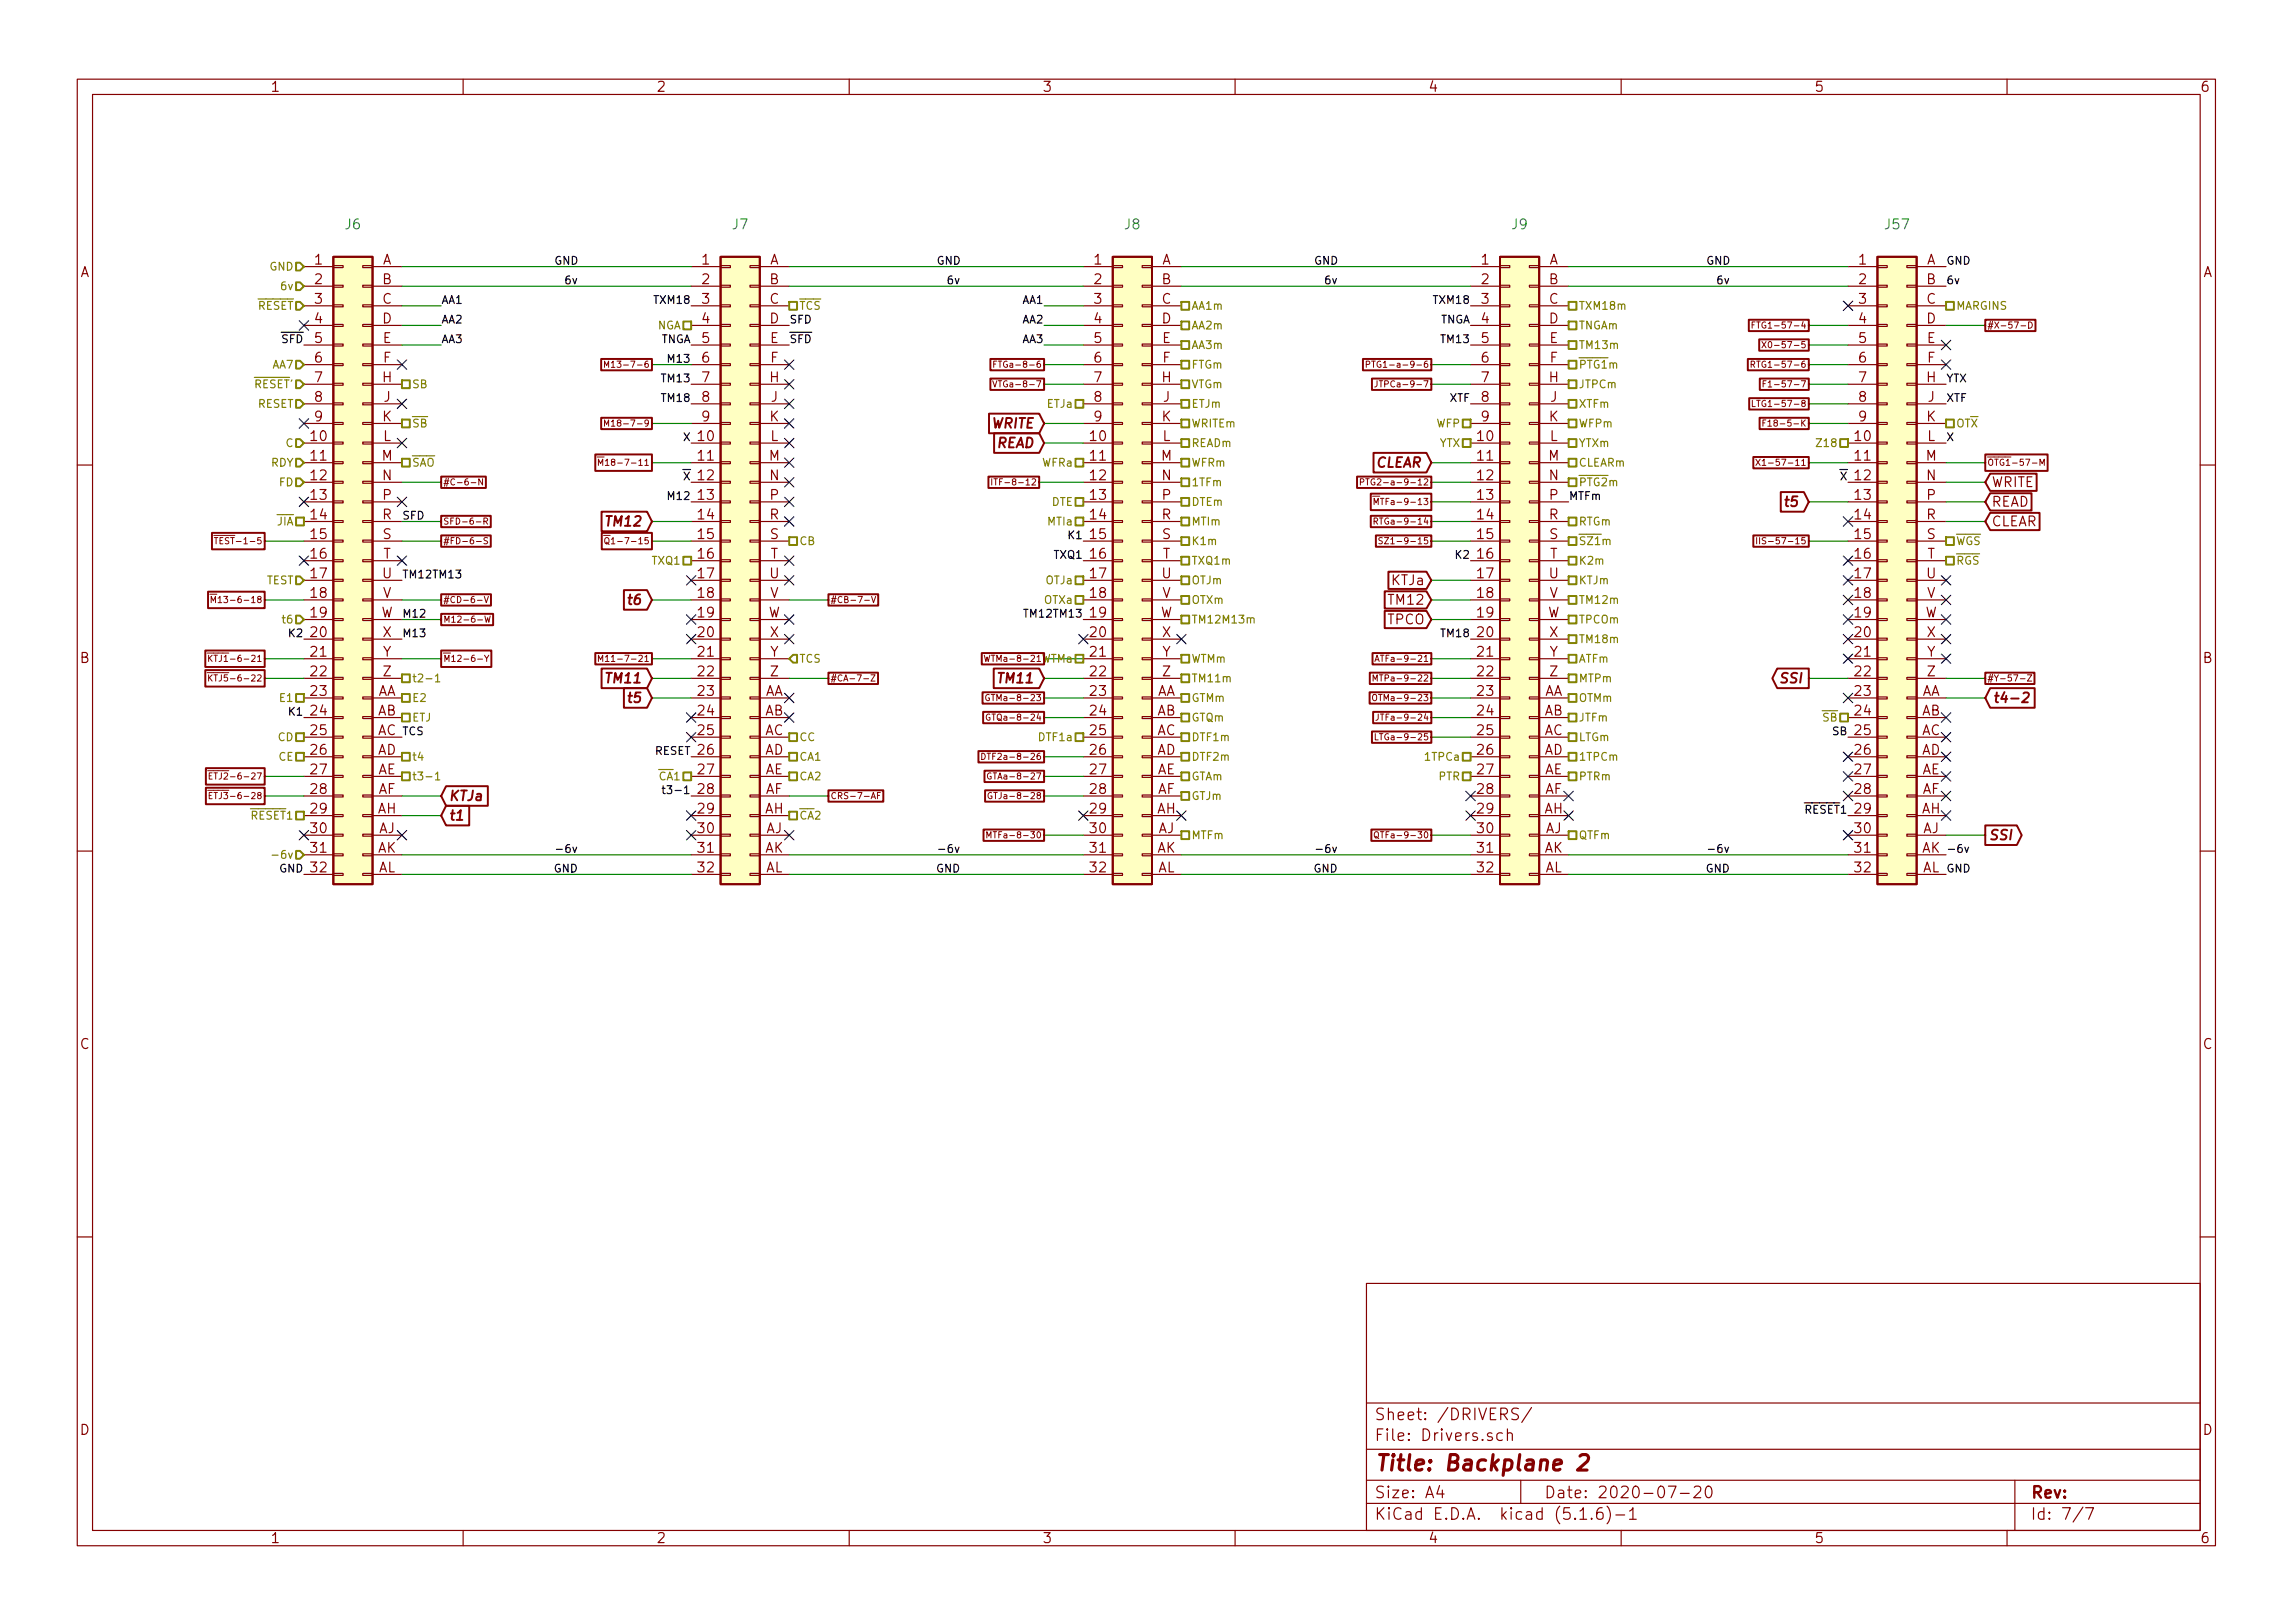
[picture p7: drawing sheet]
<svg xmlns="http://www.w3.org/2000/svg" width="297mm" height="210mm" viewBox="0 0 297 210" stroke-linecap="round" stroke-linejoin="round" font-family="sans-serif">
<defs><g id="words">
<text font-size="2.8" fill="#840000" x="178" y="190.5">Title: Backplane 2</text>
<g font-size="2.1" fill="#840000">
<text x="178" y="184">Sheet: /DRIVERS/</text>
<text x="178" y="186.7">File: Drivers.sch</text>
<text x="178" y="196.9">KiCad E.D.A. kicad (5.1.6)-1</text>
<text x="178" y="194.1">Size: A4</text>
<text x="200" y="194.1">Date: 2020-07-20</text>
<text x="263" y="194.1">Rev:</text>
<text x="263" y="196.9">Id: 7/7</text>
</g>
<g font-size="1.8" fill="#840000">
<text x="35" y="11.9">1</text>
<text x="85" y="11.9">2</text>
<text x="135" y="11.9">3</text>
<text x="185" y="11.9">4</text>
<text x="235" y="11.9">5</text>
<text x="285" y="11.9">6</text>
<text x="10.4" y="35.9">A</text>
<text x="40.8" y="34.3">1</text>
<text x="49.5" y="34.3">A</text>
<text x="91" y="34.3">1</text>
<text x="99.7" y="34.3">A</text>
<text x="141.8" y="34.3">1</text>
<text x="150.5" y="34.3">A</text>
<text x="191.9" y="34.3">1</text>
<text x="200.7" y="34.3">A</text>
<text x="240.8" y="34.3">1</text>
<text x="249.6" y="34.3">A</text>
<text x="285.4" y="35.9">A</text>
<text x="40.8" y="36.8">2</text>
<text x="40.8" y="39.4">3</text>
<text x="40.8" y="41.9">4</text>
<text x="49.5" y="36.8">B</text>
<text x="49.5" y="39.4">C</text>
<text x="49.5" y="41.9">D</text>
<text x="91" y="36.8">2</text>
<text x="91" y="39.4">3</text>
<text x="91" y="41.9">4</text>
<text x="99.7" y="36.8">B</text>
<text x="99.7" y="39.4">C</text>
<text x="99.7" y="41.9">D</text>
<text x="141.8" y="36.8">2</text>
<text x="141.8" y="39.4">3</text>
<text x="141.8" y="41.9">4</text>
<text x="150.5" y="36.8">B</text>
<text x="150.5" y="39.4">C</text>
<text x="150.5" y="41.9">D</text>
<text x="191.9" y="36.8">2</text>
<text x="191.9" y="39.4">3</text>
<text x="191.9" y="41.9">4</text>
<text x="200.7" y="36.8">B</text>
<text x="200.7" y="39.4">C</text>
<text x="200.7" y="41.9">D</text>
<text x="240.8" y="36.8">2</text>
<text x="240.8" y="39.4">3</text>
<text x="240.8" y="41.9">4</text>
<text x="249.6" y="36.8">B</text>
<text x="249.6" y="39.4">C</text>
<text x="249.6" y="41.9">D</text>
<text x="40.8" y="44.4">5</text>
<text x="40.8" y="47">6</text>
<text x="49.6" y="44.4">E</text>
<text x="49.6" y="47">F</text>
<text x="91" y="44.4">5</text>
<text x="91" y="47">6</text>
<text x="99.7" y="44.4">E</text>
<text x="99.8" y="47">F</text>
<text x="141.8" y="44.4">5</text>
<text x="141.8" y="47">6</text>
<text x="150.5" y="44.4">E</text>
<text x="150.6" y="47">F</text>
<text x="191.9" y="44.4">5</text>
<text x="191.9" y="47">6</text>
<text x="200.7" y="44.4">E</text>
<text x="200.8" y="47">F</text>
<text x="240.8" y="44.4">5</text>
<text x="240.8" y="47">6</text>
<text x="249.6" y="44.4">E</text>
<text x="249.7" y="47">F</text>
<text x="40.8" y="49.5">7</text>
<text x="40.8" y="52.1">8</text>
<text x="49.5" y="49.5">H</text>
<text x="49.7" y="52.1">J</text>
<text x="91" y="49.5">7</text>
<text x="91" y="52.1">8</text>
<text x="99.7" y="49.5">H</text>
<text x="99.8" y="52.1">J</text>
<text x="141.8" y="49.5">7</text>
<text x="141.8" y="52.1">8</text>
<text x="150.5" y="49.5">H</text>
<text x="150.6" y="52.1">J</text>
<text x="191.9" y="49.5">7</text>
<text x="191.9" y="52.1">8</text>
<text x="200.7" y="49.5">H</text>
<text x="200.8" y="52.1">J</text>
<text x="240.8" y="49.5">7</text>
<text x="240.8" y="52.1">8</text>
<text x="249.6" y="49.5">H</text>
<text x="249.7" y="52.1">J</text>
<text x="40.3" y="57.1">10</text>
<text x="40.3" y="59.7">11</text>
<text x="40.8" y="54.6">9</text>
<text x="49.4" y="59.7">M</text>
<text x="49.5" y="54.6">K</text>
<text x="49.6" y="57.1">L</text>
<text x="90.5" y="57.1">10</text>
<text x="90.5" y="59.7">11</text>
<text x="91" y="54.6">9</text>
<text x="99.6" y="59.7">M</text>
<text x="99.7" y="54.6">K</text>
<text x="99.8" y="57.1">L</text>
<text x="128.7" y="55.5">WRITE</text>
<text x="129.4" y="58">READ</text>
<text x="141.3" y="57.1">10</text>
<text x="141.3" y="59.7">11</text>
<text x="141.8" y="54.6">9</text>
<text x="150.4" y="59.7">M</text>
<text x="150.5" y="54.6">K</text>
<text x="150.6" y="57.1">L</text>
<text x="191.4" y="57.1">10</text>
<text x="191.4" y="59.7">11</text>
<text x="191.9" y="54.6">9</text>
<text x="200.6" y="59.7">M</text>
<text x="200.7" y="54.6">K</text>
<text x="200.8" y="57.1">L</text>
<text x="240.3" y="57.1">10</text>
<text x="240.3" y="59.7">11</text>
<text x="240.8" y="54.6">9</text>
<text x="249.5" y="59.7">M</text>
<text x="249.6" y="54.6">K</text>
<text x="249.7" y="57.1">L</text>
<text x="40.3" y="62.2">12</text>
<text x="40.3" y="64.8">13</text>
<text x="49.5" y="62.2">N</text>
<text x="49.6" y="64.8">P</text>
<text x="90.5" y="62.2">12</text>
<text x="90.5" y="64.8">13</text>
<text x="99.7" y="62.2">N</text>
<text x="99.7" y="64.8">P</text>
<text x="141.3" y="62.2">12</text>
<text x="141.3" y="64.8">13</text>
<text x="150.5" y="62.2">N</text>
<text x="150.5" y="64.8">P</text>
<text x="178.4" y="60.6">CLEAR</text>
<text x="191.4" y="62.2">12</text>
<text x="191.4" y="64.8">13</text>
<text x="200.7" y="62.2">N</text>
<text x="200.7" y="64.8">P</text>
<text x="240.3" y="62.2">12</text>
<text x="240.3" y="64.8">13</text>
<text x="249.6" y="62.2">N</text>
<text x="249.6" y="64.8">P</text>
<text x="258" y="65.7">READ</text>
<text x="258" y="63.1">WRITE</text>
<text x="40.3" y="67.3">14</text>
<text x="40.3" y="69.8">15</text>
<text x="49.5" y="67.3">R</text>
<text x="49.6" y="69.8">S</text>
<text x="79" y="68.2">TM12</text>
<text x="90.5" y="67.3">14</text>
<text x="90.5" y="69.8">15</text>
<text x="99.7" y="67.3">R</text>
<text x="99.7" y="69.8">S</text>
<text x="141.3" y="67.3">14</text>
<text x="141.3" y="69.8">15</text>
<text x="150.5" y="67.3">R</text>
<text x="150.5" y="69.8">S</text>
<text x="191.4" y="67.3">14</text>
<text x="191.4" y="69.8">15</text>
<text x="200.7" y="67.3">R</text>
<text x="200.7" y="69.8">S</text>
<text x="240.3" y="67.3">14</text>
<text x="240.3" y="69.8">15</text>
<text x="249.6" y="67.3">R</text>
<text x="249.6" y="69.8">S</text>
<text x="258" y="68.2">CLEAR</text>
<text x="40.3" y="72.4">16</text>
<text x="40.3" y="74.9">17</text>
<text x="40.3" y="77.5">18</text>
<text x="49.5" y="74.9">U</text>
<text x="49.6" y="77.5">V</text>
<text x="49.6" y="72.4">T</text>
<text x="90.5" y="72.4">16</text>
<text x="90.5" y="74.9">17</text>
<text x="90.5" y="77.5">18</text>
<text x="99.7" y="74.9">U</text>
<text x="99.7" y="77.5">V</text>
<text x="99.8" y="72.4">T</text>
<text x="141.3" y="72.4">16</text>
<text x="141.3" y="74.9">17</text>
<text x="141.3" y="77.5">18</text>
<text x="150.5" y="74.9">U</text>
<text x="150.5" y="77.5">V</text>
<text x="150.6" y="72.4">T</text>
<text x="180.3" y="75.8">KTJa</text>
<text x="191.4" y="72.4">16</text>
<text x="191.4" y="74.9">17</text>
<text x="191.4" y="77.5">18</text>
<text x="200.7" y="74.9">U</text>
<text x="200.7" y="77.5">V</text>
<text x="200.8" y="72.4">T</text>
<text x="240.3" y="72.4">16</text>
<text x="240.3" y="74.9">17</text>
<text x="240.3" y="77.5">18</text>
<text x="249.6" y="74.9">U</text>
<text x="249.6" y="77.5">V</text>
<text x="249.7" y="72.4">T</text>
<text x="40.3" y="80">19</text>
<text x="40.3" y="82.5">20</text>
<text x="49.3" y="80">W</text>
<text x="49.6" y="82.5">X</text>
<text x="90.5" y="80">19</text>
<text x="90.5" y="82.5">20</text>
<text x="99.5" y="80">W</text>
<text x="99.7" y="82.5">X</text>
<text x="141.3" y="80">19</text>
<text x="141.3" y="82.5">20</text>
<text x="150.3" y="80">W</text>
<text x="150.5" y="82.5">X</text>
<text x="179.7" y="80.9">TPCO</text>
<text x="180.1" y="78.4">TM12</text>
<text x="191.4" y="80">19</text>
<text x="191.4" y="82.5">20</text>
<text x="200.5" y="80">W</text>
<text x="200.7" y="82.5">X</text>
<text x="240.3" y="80">19</text>
<text x="240.3" y="82.5">20</text>
<text x="249.4" y="80">W</text>
<text x="249.6" y="82.5">X</text>
<text x="10.4" y="85.9">B</text>
<text x="40.3" y="85.1">21</text>
<text x="40.3" y="87.6">22</text>
<text x="49.6" y="85.1">Y</text>
<text x="49.6" y="87.6">Z</text>
<text x="79" y="88.5">TM11</text>
<text x="90.5" y="85.1">21</text>
<text x="90.5" y="87.6">22</text>
<text x="99.7" y="85.1">Y</text>
<text x="99.8" y="87.6">Z</text>
<text x="129.8" y="88.5">TM11</text>
<text x="141.3" y="85.1">21</text>
<text x="141.3" y="87.6">22</text>
<text x="150.5" y="85.1">Y</text>
<text x="150.6" y="87.6">Z</text>
<text x="191.4" y="85.1">21</text>
<text x="191.4" y="87.6">22</text>
<text x="200.7" y="85.1">Y</text>
<text x="200.8" y="87.6">Z</text>
<text x="231.1" y="88.5">SSI</text>
<text x="240.3" y="85.1">21</text>
<text x="240.3" y="87.6">22</text>
<text x="249.6" y="85.1">Y</text>
<text x="249.7" y="87.6">Z</text>
<text x="285.4" y="85.9">B</text>
<text x="40.3" y="90.2">23</text>
<text x="40.3" y="92.7">24</text>
<text x="40.3" y="95.2">25</text>
<text x="48.9" y="90.2">AA</text>
<text x="48.9" y="92.7">AB</text>
<text x="48.9" y="95.2">AC</text>
<text x="90.5" y="90.2">23</text>
<text x="90.5" y="92.7">24</text>
<text x="90.5" y="95.2">25</text>
<text x="99.1" y="90.2">AA</text>
<text x="99.1" y="92.7">AB</text>
<text x="99.1" y="95.2">AC</text>
<text x="141.3" y="90.2">23</text>
<text x="141.3" y="92.7">24</text>
<text x="141.3" y="95.2">25</text>
<text x="149.9" y="90.2">AA</text>
<text x="149.9" y="92.7">AB</text>
<text x="149.9" y="95.2">AC</text>
<text x="191.4" y="90.2">23</text>
<text x="191.4" y="92.7">24</text>
<text x="191.4" y="95.2">25</text>
<text x="200" y="90.2">AA</text>
<text x="200" y="92.7">AB</text>
<text x="200" y="95.2">AC</text>
<text x="240.3" y="90.2">23</text>
<text x="240.3" y="92.7">24</text>
<text x="240.3" y="95.2">25</text>
<text x="248.9" y="90.2">AA</text>
<text x="248.9" y="92.7">AB</text>
<text x="248.9" y="95.2">AC</text>
<text x="258.1" y="91.1">t4-2</text>
<text x="40.3" y="97.8">26</text>
<text x="40.3" y="100.3">27</text>
<text x="48.9" y="97.8">AD</text>
<text x="48.9" y="100.3">AE</text>
<text x="90.5" y="97.8">26</text>
<text x="90.5" y="100.3">27</text>
<text x="99.1" y="97.8">AD</text>
<text x="99.1" y="100.3">AE</text>
<text x="141.3" y="97.8">26</text>
<text x="141.3" y="100.3">27</text>
<text x="149.9" y="97.8">AD</text>
<text x="149.9" y="100.3">AE</text>
<text x="191.4" y="97.8">26</text>
<text x="191.4" y="100.3">27</text>
<text x="200" y="97.8">AD</text>
<text x="200.1" y="100.3">AE</text>
<text x="240.3" y="97.8">26</text>
<text x="240.3" y="100.3">27</text>
<text x="248.9" y="97.8">AD</text>
<text x="249" y="100.3">AE</text>
<text x="40.3" y="102.9">28</text>
<text x="40.3" y="105.4">29</text>
<text x="40.3" y="107.9">30</text>
<text x="48.9" y="105.4">AH</text>
<text x="49" y="102.9">AF</text>
<text x="49" y="107.9">AJ</text>
<text x="58" y="103.8">KTJa</text>
<text x="58" y="106.3">t1</text>
<text x="90.5" y="102.9">28</text>
<text x="90.5" y="105.4">29</text>
<text x="90.5" y="107.9">30</text>
<text x="99.1" y="105.4">AH</text>
<text x="99.2" y="102.9">AF</text>
<text x="99.2" y="107.9">AJ</text>
<text x="141.3" y="102.9">28</text>
<text x="141.3" y="105.4">29</text>
<text x="141.3" y="107.9">30</text>
<text x="149.9" y="105.4">AH</text>
<text x="150" y="102.9">AF</text>
<text x="150" y="107.9">AJ</text>
<text x="191.4" y="102.9">28</text>
<text x="191.4" y="105.4">29</text>
<text x="191.4" y="107.9">30</text>
<text x="200" y="105.4">AH</text>
<text x="200.1" y="102.9">AF</text>
<text x="200.2" y="107.9">AJ</text>
<text x="240.3" y="102.9">28</text>
<text x="240.3" y="105.4">29</text>
<text x="240.3" y="107.9">30</text>
<text x="248.9" y="105.4">AH</text>
<text x="249" y="102.9">AF</text>
<text x="249.1" y="107.9">AJ</text>
<text x="40.3" y="110.5">31</text>
<text x="40.3" y="113">32</text>
<text x="48.9" y="110.5">AK</text>
<text x="49" y="113">AL</text>
<text x="90.5" y="110.5">31</text>
<text x="90.5" y="113">32</text>
<text x="99.1" y="110.5">AK</text>
<text x="99.2" y="113">AL</text>
<text x="141.3" y="110.5">31</text>
<text x="141.3" y="113">32</text>
<text x="149.9" y="110.5">AK</text>
<text x="150" y="113">AL</text>
<text x="191.4" y="110.5">31</text>
<text x="191.4" y="113">32</text>
<text x="200" y="110.5">AK</text>
<text x="200.1" y="113">AL</text>
<text x="240.3" y="110.5">31</text>
<text x="240.3" y="113">32</text>
<text x="248.9" y="110.5">AK</text>
<text x="249" y="113">AL</text>
<text x="257.5" y="108.8">SSI</text>
<text x="10.4" y="135.9">C</text>
<text x="285.4" y="135.9">C</text>
<text x="10.4" y="185.9">D</text>
<text x="285.4" y="185.9">D</text>
<text x="35" y="199.9">1</text>
<text x="85" y="199.9">2</text>
<text x="135" y="199.9">3</text>
<text x="185" y="199.9">4</text>
<text x="235" y="199.9">5</text>
<text x="285" y="199.9">6</text>
</g>
<g font-size="1.8" fill="#008484">
<text x="44.8" y="29.7">J6</text>
<text x="94.9" y="29.7">J7</text>
<text x="145.7" y="29.7">J8</text>
<text x="195.9" y="29.7">J9</text>
<text x="244.3" y="29.7">J57</text>
</g>
<g font-size="1.4" fill="#848400">
<text x="35" y="35">GND</text>
<text x="33.4" y="40.1">RESET</text>
<text x="36.5" y="37.6">6v</text>
<text x="103.5" y="40.1">TCS</text>
<text x="154.3" y="40.1">AA1m</text>
<text x="204.5" y="40.1">TXM18m</text>
<text x="253.4" y="40.1">MARGINS</text>
<text x="35.3" y="47.7">AA7</text>
<text x="85.1" y="42.7">NGA</text>
<text x="154.3" y="42.7">AA2m</text>
<text x="154.3" y="45.2">AA3m</text>
<text x="154.3" y="47.7">FTGm</text>
<text x="204.5" y="42.7">TNGAm</text>
<text x="204.5" y="45.2">TM13m</text>
<text x="204.5" y="47.7">PTG1m</text>
<text x="33" y="50.3">RESET'</text>
<text x="33.4" y="52.8">RESET</text>
<text x="53.3" y="50.3">SB</text>
<text x="135.7" y="52.8">ETJa</text>
<text x="154.3" y="50.3">VTGm</text>
<text x="154.3" y="52.8">ETJm</text>
<text x="204.5" y="52.8">XTFm</text>
<text x="204.5" y="50.3">JTPCm</text>
<text x="37.1" y="57.9">C</text>
<text x="53.3" y="55.4">SB</text>
<text x="154.3" y="55.4">WRITEm</text>
<text x="154.3" y="57.9">READm</text>
<text x="186.1" y="55.4">WFP</text>
<text x="186.5" y="57.9">YTX</text>
<text x="204.5" y="57.9">YTXm</text>
<text x="204.5" y="55.4">WFPm</text>
<text x="235.7" y="57.9">Z18</text>
<text x="253.4" y="55.4">OTX</text>
<text x="35.1" y="60.4">RDY</text>
<text x="36.2" y="63">FD</text>
<text x="53.3" y="60.4">SAO</text>
<text x="135.1" y="60.4">WFRa</text>
<text x="136.2" y="65.5">DTE</text>
<text x="154.3" y="60.4">WFRm</text>
<text x="154.3" y="63">1TFm</text>
<text x="154.3" y="65.5">DTEm</text>
<text x="204.5" y="60.4">CLEARm</text>
<text x="204.5" y="63">PTG2m</text>
<text x="35.9" y="68.1">JIA</text>
<text x="103.5" y="70.6">CB</text>
<text x="135.8" y="68.1">MTIa</text>
<text x="154.3" y="70.6">K1m</text>
<text x="154.3" y="68.1">MTIm</text>
<text x="204.5" y="68.1">RTGm</text>
<text x="204.5" y="70.6">SZ1m</text>
<text x="253.4" y="70.6">WGS</text>
<text x="34.5" y="75.7">TEST</text>
<text x="84.6" y="73.1">TXQ1</text>
<text x="135.5" y="75.7">OTJa</text>
<text x="154.3" y="75.7">OTJm</text>
<text x="154.3" y="73.1">TXQ1m</text>
<text x="204.5" y="75.7">KTJm</text>
<text x="204.5" y="73.1">K2m</text>
<text x="253.4" y="73.1">RGS</text>
<text x="36.8" y="80.8">t6</text>
<text x="135.4" y="78.2">OTXa</text>
<text x="154.3" y="78.2">OTXm</text>
<text x="154.3" y="80.8">TM12M13m</text>
<text x="204.5" y="83.3">TM18m</text>
<text x="204.5" y="80.8">TPCOm</text>
<text x="204.5" y="78.2">TM12m</text>
<text x="53.3" y="88.4">t2-1</text>
<text x="103.5" y="85.8">TCS</text>
<text x="134.9" y="85.8">WTMa</text>
<text x="154.3" y="88.4">TM11m</text>
<text x="154.3" y="85.8">WTMm</text>
<text x="204.5" y="85.8">ATFm</text>
<text x="204.5" y="88.4">MTPm</text>
<text x="36.4" y="90.9">E1</text>
<text x="53.3" y="90.9">E2</text>
<text x="53.3" y="93.5">ETJ</text>
<text x="154.3" y="93.5">GTQm</text>
<text x="154.3" y="90.9">GTMm</text>
<text x="204.5" y="93.5">JTFm</text>
<text x="204.5" y="90.9">OTMm</text>
<text x="236.2" y="93.5">SB</text>
<text x="36.1" y="96">CD</text>
<text x="36.1" y="98.5">CE</text>
<text x="53.3" y="98.5">t4</text>
<text x="53.3" y="101.1">t3-1</text>
<text x="85.4" y="101.1">CA1</text>
<text x="103.5" y="101.1">CA2</text>
<text x="103.5" y="96">CC</text>
<text x="103.5" y="98.5">CA1</text>
<text x="134.7" y="96">DTF1a</text>
<text x="154.3" y="96">DTF1m</text>
<text x="154.3" y="98.5">DTF2m</text>
<text x="154.3" y="101.1">GTAm</text>
<text x="184.8" y="98.5">1TPCa</text>
<text x="186.4" y="101.1">PTR</text>
<text x="204.5" y="101.1">PTRm</text>
<text x="204.5" y="98.5">1TPCm</text>
<text x="204.5" y="96">LTGm</text>
<text x="32.6" y="106.2">RESET1</text>
<text x="103.5" y="106.2">CA2</text>
<text x="154.3" y="103.6">GTJm</text>
<text x="36" y="111.2">-6v</text>
<text x="154.3" y="108.7">MTFm</text>
<text x="204.5" y="108.7">QTFm</text>
</g>
<g font-size="1.4">
<text x="71.8" y="34.3">GND</text>
<text x="121.3" y="34.3">GND</text>
<text x="170.2" y="34.3">GND</text>
<text x="221" y="34.3">GND</text>
<text x="252.1" y="34.3">GND</text>
<text x="57.1" y="41.9">AA2</text>
<text x="57.1" y="39.4">AA1</text>
<text x="73.4" y="36.8">6v</text>
<text x="85" y="39.4">TXM18</text>
<text x="102.2" y="41.9">SFD</text>
<text x="122.9" y="36.8">6v</text>
<text x="132.4" y="39.4">AA1</text>
<text x="132.4" y="41.9">AA2</text>
<text x="171.8" y="36.8">6v</text>
<text x="185.9" y="39.4">TXM18</text>
<text x="186.5" y="41.9">TNGA</text>
<text x="222.6" y="36.8">6v</text>
<text x="252.1" y="36.8">6v</text>
<text x="36.6" y="44.4">SFD</text>
<text x="57.1" y="44.4">AA3</text>
<text x="85.5" y="44.4">TNGA</text>
<text x="86.8" y="47">M13</text>
<text x="102.2" y="44.4">SFD</text>
<text x="132.4" y="44.4">AA3</text>
<text x="186.9" y="44.4">TM13</text>
<text x="85.9" y="52.1">TM18</text>
<text x="85.9" y="49.5">TM13</text>
<text x="187.8" y="52.1">XTF</text>
<text x="252.1" y="49.5">YTX</text>
<text x="252.1" y="52.1">XTF</text>
<text x="88.6" y="57.1">X</text>
<text x="252.1" y="57.1">X</text>
<text x="86.8" y="64.8">M12</text>
<text x="88.6" y="62.2">X</text>
<text x="203.2" y="64.8">MTFm</text>
<text x="238.5" y="62.2">X</text>
<text x="52.1" y="67.3">SFD</text>
<text x="138.5" y="69.8">K1</text>
<text x="52.1" y="74.9">TM12TM13</text>
<text x="136.6" y="72.4">TXQ1</text>
<text x="188.7" y="72.4">K2</text>
<text x="37.6" y="82.5">K2</text>
<text x="52.1" y="80">M12</text>
<text x="52.1" y="82.5">M13</text>
<text x="133.1" y="80">TM12TM13</text>
<text x="186.9" y="82.5">TM18</text>
<text x="37.6" y="92.7">K1</text>
<text x="52.1" y="95.2">TCS</text>
<text x="237.4" y="95.2">SB</text>
<text x="84.8" y="97.8">RESET</text>
<text x="87" y="102.9">t3-1</text>
<text x="233.9" y="105.4">RESET1</text>
<text x="36.2" y="113">GND</text>
<text x="71.8" y="113">GND</text>
<text x="72.9" y="110.5">-6v</text>
<text x="121.3" y="113">GND</text>
<text x="122.4" y="110.5">-6v</text>
<text x="170.2" y="113">GND</text>
<text x="171.3" y="110.5">-6v</text>
<text x="221" y="113">GND</text>
<text x="222.1" y="110.5">-6v</text>
<text x="252.1" y="113">GND</text>
<text x="252.1" y="110.5">-6v</text>
</g>
<g font-size="1.1" fill="#840000">
<text x="80" y="47.6">M13-7-6</text>
<text x="130.1" y="47.6">FTGa-8-6</text>
<text x="179.2" y="47.6">PTG1-a-9-6</text>
<text x="228.4" y="47.6">RTG1-57-6</text>
<text x="228.5" y="42.6">FTG1-57-4</text>
<text x="230" y="45.1">X0-57-5</text>
<text x="257.4" y="42.6">#X-57-D</text>
<text x="130" y="50.2">VTGa-8-7</text>
<text x="179.7" y="50.2">JTPCa-9-7</text>
<text x="228.5" y="52.7">LTG1-57-8</text>
<text x="230.1" y="50.2">F1-57-7</text>
<text x="80" y="55.3">M18-7-9</text>
<text x="229.9" y="55.3">F18-5-K</text>
<text x="57.4" y="62.9">#C-6-N</text>
<text x="79.4" y="60.3">M18-7-11</text>
<text x="130" y="62.9">ITF-8-12</text>
<text x="178.6" y="62.9">PTG2-a-9-12</text>
<text x="179.6" y="65.4">MTFa-9-13</text>
<text x="229.4" y="60.3">X1-57-11</text>
<text x="257.4" y="60.3">OTG1-57-M</text>
<text x="29.2" y="70.5">TEST-1-5</text>
<text x="57.4" y="70.5">#FD-6-S</text>
<text x="57.4" y="68">SFD-6-R</text>
<text x="80.1" y="70.5">Q1-7-15</text>
<text x="179.5" y="68">RTGa-9-14</text>
<text x="180.5" y="70.5">SZ1-9-15</text>
<text x="229.4" y="70.5">IIS-57-15</text>
<text x="29.2" y="78.1">M13-6-18</text>
<text x="57.4" y="78.1">#CD-6-V</text>
<text x="57.4" y="80.7">M12-6-W</text>
<text x="107.5" y="78.1">#CB-7-V</text>
<text x="28.7" y="85.7">KTJ1-6-21</text>
<text x="28.7" y="88.3">KTJ5-6-22</text>
<text x="57.4" y="85.7">M12-6-Y</text>
<text x="79.4" y="85.7">M11-7-21</text>
<text x="107.5" y="88.3">#CA-7-Z</text>
<text x="129.1" y="85.7">WTMa-8-21</text>
<text x="179.5" y="88.3">MTPa-9-22</text>
<text x="179.7" y="85.7">ATFa-9-21</text>
<text x="257.4" y="88.3">#Y-57-Z</text>
<text x="129.2" y="90.8">GTMa-8-23</text>
<text x="129.3" y="93.4">GTQa-8-24</text>
<text x="179.4" y="90.8">OTMa-9-23</text>
<text x="179.7" y="95.9">LTGa-9-25</text>
<text x="179.9" y="93.4">JTFa-9-24</text>
<text x="28.7" y="101">ETJ2-6-27</text>
<text x="128.9" y="98.4">DTF2a-8-26</text>
<text x="129.4" y="101">GTAa-8-27</text>
<text x="28.7" y="103.5">ETJ3-6-28</text>
<text x="107.5" y="103.5">CRS-7-AF</text>
<text x="129.6" y="103.5">GTJa-8-28</text>
<text x="129.4" y="108.6">MTFa-8-30</text>
<text x="179.7" y="108.6">QTFa-9-30</text>
</g>
</g></defs>
<g fill="none" stroke="#840000" stroke-width=".15">
<path d="M10 10.3h277v189.9h-277zM12 12.2h273v186.1h-273zM60 10.3v1.9M110 10.3v1.9M160 10.3v1.9M210 10.3v1.9M260 10.3v1.9M39.4 34.5h3.8M39.4 37.1h3.8M39.4 39.6h3.8M43.2 39.5h1.2v.2h-1.2zM43.2 37h1.2v.2h-1.2z"/>
<path d="M43.2 34.4h1.2v.3h-1.2zM47 39.5h1.3v.2h-1.3zM47 37h1.3v.2h-1.3zM47 34.4h1.3v.3h-1.3zM48.3 34.5h3.8M48.3 37.1h3.8M48.3 39.6h3.8M89.5 34.5h3.8M89.5 37.1h3.8M89.5 39.6h3.8M93.3 39.5h1.3v.2h-1.3zM93.3 37h1.3v.2h-1.3z"/>
<path d="M93.3 34.4h1.3v.3h-1.3zM97.2 39.5h1.2v.2h-1.2zM97.2 37h1.2v.2h-1.2zM97.2 34.4h1.2v.3h-1.2zM98.4 34.5h3.8M98.4 37.1h3.8M98.4 39.6h3.8M140.3 34.5h3.8M140.3 37.1h3.8M140.3 39.6h3.8M144.1 39.5h1.3v.2h-1.3zM144.1 37h1.3v.2h-1.3z"/>
<path d="M144.1 34.4h1.3v.3h-1.3zM148 39.5h1.2v.2h-1.2zM148 37h1.2v.2h-1.2zM148 34.4h1.2v.3h-1.2zM149.2 34.5h3.8M149.2 37.1h3.8M149.2 39.6h3.8M190.5 34.5h3.8M190.5 37.1h3.8M190.5 39.6h3.8M194.3 39.5h1.3v.2h-1.3zM194.3 37h1.3v.2h-1.3z"/>
<path d="M194.3 34.4h1.3v.3h-1.3zM198.1 39.5h1.3v.2h-1.3zM198.1 37h1.3v.2h-1.3zM198.1 34.4h1.3v.3h-1.3zM199.4 34.5h3.8M199.4 37.1h3.8M199.4 39.6h3.8M239.4 34.5h3.8M239.4 37.1h3.8M239.4 39.6h3.8M243.2 39.5h1.3v.2h-1.3zM243.2 37h1.3v.2h-1.3z"/>
<path d="M243.2 34.4h1.3v.3h-1.3zM247 39.5h1.3v.2h-1.3zM247 37h1.3v.2h-1.3zM247 34.4h1.3v.3h-1.3zM248.3 34.5h3.8M248.3 37.1h3.8M248.3 39.6h3.8M39.4 57.4h3.8M39.4 59.9h3.8M39.4 42.2h3.8M39.4 44.7h3.8M39.4 47.2h3.8"/>
<path d="M39.4 49.8h3.8M39.4 52.3h3.8M39.4 54.9h3.8M43.2 59.8h1.2v.3h-1.2zM43.2 57.3h1.2v.2h-1.2zM43.2 54.7h1.2v.3h-1.2zM43.2 52.2h1.2v.2h-1.2zM43.2 49.7h1.2v.2h-1.2zM43.2 47.1h1.2v.3h-1.2zM43.2 44.6h1.2v.2h-1.2zM43.2 42h1.2v.3h-1.2zM47 59.8h1.3v.3h-1.3z"/>
<path d="M47 57.3h1.3v.2h-1.3zM47 54.7h1.3v.3h-1.3zM47 52.2h1.3v.2h-1.3zM47 49.7h1.3v.2h-1.3zM47 47.1h1.3v.3h-1.3zM47 44.6h1.3v.2h-1.3zM47 42h1.3v.3h-1.3zM48.3 57.4h3.8M48.3 59.9h3.8M48.3 42.2h3.8M48.3 44.7h3.8M48.3 47.2h3.8"/>
<path d="M48.3 49.8h3.8M48.3 52.3h3.8M48.3 54.9h3.8M89.5 57.4h3.8M89.5 59.9h3.8M89.5 42.2h3.8M89.5 44.7h3.8M89.5 47.2h3.8M89.5 49.8h3.8M89.5 52.3h3.8M89.5 54.9h3.8M93.3 59.8h1.3v.3h-1.3z"/>
<path d="M93.3 57.3h1.3v.2h-1.3zM93.3 54.7h1.3v.3h-1.3zM93.3 52.2h1.3v.2h-1.3zM93.3 49.7h1.3v.2h-1.3zM93.3 47.1h1.3v.3h-1.3zM93.3 44.6h1.3v.2h-1.3zM93.3 42h1.3v.3h-1.3zM97.2 59.8h1.2v.3h-1.2zM97.2 57.3h1.2v.2h-1.2zM97.2 54.7h1.2v.3h-1.2zM97.2 52.2h1.2v.2h-1.2zM97.2 49.7h1.2v.2h-1.2z"/>
<path d="M97.2 47.1h1.2v.3h-1.2zM97.2 44.6h1.2v.2h-1.2zM97.2 42h1.2v.3h-1.2zM98.4 57.4h3.8M98.4 59.9h3.8M98.4 42.2h3.8M98.4 44.7h3.8M98.4 47.2h3.8M98.4 49.8h3.8M98.4 52.3h3.8M98.4 54.9h3.8M140.3 57.4h3.8"/>
<path d="M140.3 59.9h3.8M140.3 42.2h3.8M140.3 44.7h3.8M140.3 47.2h3.8M140.3 49.8h3.8M140.3 52.3h3.8M140.3 54.9h3.8M144.1 59.8h1.3v.3h-1.3zM144.1 57.3h1.3v.2h-1.3zM144.1 54.7h1.3v.3h-1.3zM144.1 52.2h1.3v.2h-1.3zM144.1 49.7h1.3v.2h-1.3z"/>
<path d="M144.1 47.1h1.3v.3h-1.3zM144.1 44.6h1.3v.2h-1.3zM144.1 42h1.3v.3h-1.3zM148 59.8h1.2v.3h-1.2zM148 57.3h1.2v.2h-1.2zM148 54.7h1.2v.3h-1.2zM148 52.2h1.2v.2h-1.2zM148 49.7h1.2v.2h-1.2zM148 47.1h1.2v.3h-1.2zM148 44.6h1.2v.2h-1.2zM148 42h1.2v.3h-1.2zM149.2 57.4h3.8"/>
<path d="M149.2 59.9h3.8M149.2 42.2h3.8M149.2 44.7h3.8M149.2 47.2h3.8M149.2 49.8h3.8M149.2 52.3h3.8M149.2 54.9h3.8M190.5 57.4h3.8M190.5 59.9h3.8M190.5 42.2h3.8M190.5 44.7h3.8M190.5 47.2h3.8"/>
<path d="M190.5 49.8h3.8M190.5 52.3h3.8M190.5 54.9h3.8M194.3 59.8h1.3v.3h-1.3zM194.3 57.3h1.3v.2h-1.3zM194.3 54.7h1.3v.3h-1.3zM194.3 52.2h1.3v.2h-1.3zM194.3 49.7h1.3v.2h-1.3zM194.3 47.1h1.3v.3h-1.3zM194.3 44.6h1.3v.2h-1.3zM194.3 42h1.3v.3h-1.3zM198.1 59.8h1.3v.3h-1.3z"/>
<path d="M198.1 57.3h1.3v.2h-1.3zM198.1 54.7h1.3v.3h-1.3zM198.1 52.2h1.3v.2h-1.3zM198.1 49.7h1.3v.2h-1.3zM198.1 47.1h1.3v.3h-1.3zM198.1 44.6h1.3v.2h-1.3zM198.1 42h1.3v.3h-1.3zM199.4 57.4h3.8M199.4 59.9h3.8M199.4 42.2h3.8M199.4 44.7h3.8M199.4 47.2h3.8"/>
<path d="M199.4 49.8h3.8M199.4 52.3h3.8M199.4 54.9h3.8M239.4 57.4h3.8M239.4 59.9h3.8M239.4 42.2h3.8M239.4 44.7h3.8M239.4 47.2h3.8M239.4 49.8h3.8M239.4 52.3h3.8M239.4 54.9h3.8M243.2 59.8h1.3v.3h-1.3z"/>
<path d="M243.2 57.3h1.3v.2h-1.3zM243.2 54.7h1.3v.3h-1.3zM243.2 52.2h1.3v.2h-1.3zM243.2 49.7h1.3v.2h-1.3zM243.2 47.1h1.3v.3h-1.3zM243.2 44.6h1.3v.2h-1.3zM243.2 42h1.3v.3h-1.3zM247 59.8h1.3v.3h-1.3zM247 57.3h1.3v.2h-1.3zM247 54.7h1.3v.3h-1.3zM247 52.2h1.3v.2h-1.3zM247 49.7h1.3v.2h-1.3z"/>
<path d="M247 47.1h1.3v.3h-1.3zM247 44.6h1.3v.2h-1.3zM247 42h1.3v.3h-1.3zM248.3 57.4h3.8M248.3 59.9h3.8M248.3 42.2h3.8M248.3 44.7h3.8M248.3 47.2h3.8M248.3 49.8h3.8M248.3 52.3h3.8M248.3 54.9h3.8M10 60.2h2"/>
<path d="M39.4 62.5h3.8M39.4 65h3.8M39.4 67.6h3.8M39.4 70.1h3.8M39.4 72.6h3.8M39.4 75.2h3.8M39.4 77.7h3.8M43.2 77.6h1.2v.2h-1.2zM43.2 75.1h1.2v.2h-1.2zM43.2 72.5h1.2v.3h-1.2zM43.2 70h1.2v.2h-1.2zM43.2 67.4h1.2v.3h-1.2z"/>
<path d="M43.2 64.9h1.2v.2h-1.2zM43.2 62.4h1.2v.2h-1.2zM47 77.6h1.3v.2h-1.3zM47 75.1h1.3v.2h-1.3zM47 72.5h1.3v.3h-1.3zM47 70h1.3v.2h-1.3zM47 67.4h1.3v.3h-1.3zM47 64.9h1.3v.2h-1.3zM47 62.4h1.3v.2h-1.3zM48.3 62.5h3.8M48.3 65h3.8M48.3 67.6h3.8"/>
<path d="M48.3 70.1h3.8M48.3 72.6h3.8M48.3 75.2h3.8M48.3 77.7h3.8M89.5 62.5h3.8M89.5 65h3.8M89.5 67.6h3.8M89.5 70.1h3.8M89.5 72.6h3.8M89.5 75.2h3.8M89.5 77.7h3.8M93.3 77.6h1.3v.2h-1.3z"/>
<path d="M93.3 75.1h1.3v.2h-1.3zM93.3 72.5h1.3v.3h-1.3zM93.3 70h1.3v.2h-1.3zM93.3 67.4h1.3v.3h-1.3zM93.3 64.9h1.3v.2h-1.3zM93.3 62.4h1.3v.2h-1.3zM97.2 77.6h1.2v.2h-1.2zM97.2 75.1h1.2v.2h-1.2zM97.2 72.5h1.2v.3h-1.2zM97.2 70h1.2v.2h-1.2zM97.2 67.4h1.2v.3h-1.2zM97.2 64.9h1.2v.2h-1.2z"/>
<path d="M97.2 62.4h1.2v.2h-1.2zM98.4 62.5h3.8M98.4 65h3.8M98.4 67.6h3.8M98.4 70.1h3.8M98.4 72.6h3.8M98.4 75.2h3.8M98.4 77.7h3.8M140.3 62.5h3.8M140.3 65h3.8M140.3 67.6h3.8M140.3 70.1h3.8"/>
<path d="M140.3 72.6h3.8M140.3 75.2h3.8M140.3 77.7h3.8M144.1 77.6h1.3v.2h-1.3zM144.1 75.1h1.3v.2h-1.3zM144.1 72.5h1.3v.3h-1.3zM144.1 70h1.3v.2h-1.3zM144.1 67.4h1.3v.3h-1.3zM144.1 64.9h1.3v.2h-1.3zM144.1 62.4h1.3v.2h-1.3zM148 77.6h1.2v.2h-1.2zM148 75.1h1.2v.2h-1.2z"/>
<path d="M148 72.5h1.2v.3h-1.2zM148 70h1.2v.2h-1.2zM148 67.4h1.2v.3h-1.2zM148 64.9h1.2v.2h-1.2zM148 62.4h1.2v.2h-1.2zM149.2 62.5h3.8M149.2 65h3.8M149.2 67.6h3.8M149.2 70.1h3.8M149.2 72.6h3.8M149.2 75.2h3.8M149.2 77.7h3.8"/>
<path d="M190.5 62.5h3.8M190.5 65h3.8M190.5 67.6h3.8M190.5 70.1h3.8M190.5 72.6h3.8M190.5 75.2h3.8M190.5 77.7h3.8M194.3 77.6h1.3v.2h-1.3zM194.3 75.1h1.3v.2h-1.3zM194.3 72.5h1.3v.3h-1.3zM194.3 70h1.3v.2h-1.3zM194.3 67.4h1.3v.3h-1.3z"/>
<path d="M194.3 64.9h1.3v.2h-1.3zM194.3 62.4h1.3v.2h-1.3zM198.1 77.6h1.3v.2h-1.3zM198.1 75.1h1.3v.2h-1.3zM198.1 72.5h1.3v.3h-1.3zM198.1 70h1.3v.2h-1.3zM198.1 67.4h1.3v.3h-1.3zM198.1 64.9h1.3v.2h-1.3zM198.1 62.4h1.3v.2h-1.3zM199.4 62.5h3.8M199.4 65h3.8M199.4 67.6h3.8"/>
<path d="M199.4 70.1h3.8M199.4 72.6h3.8M199.4 75.2h3.8M199.4 77.7h3.8M239.4 62.5h3.8M239.4 65h3.8M239.4 67.6h3.8M239.4 70.1h3.8M239.4 72.6h3.8M239.4 75.2h3.8M239.4 77.7h3.8M243.2 77.6h1.3v.2h-1.3z"/>
<path d="M243.2 75.1h1.3v.2h-1.3zM243.2 72.5h1.3v.3h-1.3zM243.2 70h1.3v.2h-1.3zM243.2 67.4h1.3v.3h-1.3zM243.2 64.9h1.3v.2h-1.3zM243.2 62.4h1.3v.2h-1.3zM247 77.6h1.3v.2h-1.3zM247 75.1h1.3v.2h-1.3zM247 72.5h1.3v.3h-1.3zM247 70h1.3v.2h-1.3zM247 67.4h1.3v.3h-1.3zM247 64.9h1.3v.2h-1.3z"/>
<path d="M247 62.4h1.3v.2h-1.3zM248.3 62.5h3.8M248.3 65h3.8M248.3 67.6h3.8M248.3 70.1h3.8M248.3 72.6h3.8M248.3 75.2h3.8M248.3 77.7h3.8M285 60.2h2M39.4 80.3h3.8M39.4 82.8h3.8M39.4 85.3h3.8"/>
<path d="M39.4 87.9h3.8M39.4 90.4h3.8M39.4 93h3.8M39.4 95.5h3.8M39.4 98h3.8M43.2 97.9h1.2v.3h-1.2zM43.2 95.4h1.2v.2h-1.2zM43.2 92.8h1.2v.3h-1.2zM43.2 90.3h1.2v.2h-1.2zM43.2 87.8h1.2v.2h-1.2zM43.2 85.2h1.2v.3h-1.2zM43.2 82.7h1.2v.2h-1.2z"/>
<path d="M43.2 80.1h1.2v.3h-1.2zM47 97.9h1.3v.3h-1.3zM47 95.4h1.3v.2h-1.3zM47 92.8h1.3v.3h-1.3zM47 90.3h1.3v.2h-1.3zM47 87.8h1.3v.2h-1.3zM47 85.2h1.3v.3h-1.3zM47 82.7h1.3v.2h-1.3zM47 80.1h1.3v.3h-1.3zM48.3 80.3h3.8M48.3 82.8h3.8M48.3 85.3h3.8"/>
<path d="M48.3 87.9h3.8M48.3 90.4h3.8M48.3 93h3.8M48.3 95.5h3.8M48.3 98h3.8M89.5 80.3h3.8M89.5 82.8h3.8M89.5 85.3h3.8M89.5 87.9h3.8M89.5 90.4h3.8M89.5 93h3.8M89.5 95.5h3.8"/>
<path d="M89.5 98h3.8M93.3 97.9h1.3v.3h-1.3zM93.3 95.4h1.3v.2h-1.3zM93.3 92.8h1.3v.3h-1.3zM93.3 90.3h1.3v.2h-1.3zM93.3 87.8h1.3v.2h-1.3zM93.3 85.2h1.3v.3h-1.3zM93.3 82.7h1.3v.2h-1.3zM93.3 80.1h1.3v.3h-1.3zM97.2 97.9h1.2v.3h-1.2zM97.2 95.4h1.2v.2h-1.2zM97.2 92.8h1.2v.3h-1.2z"/>
<path d="M97.2 90.3h1.2v.2h-1.2zM97.2 87.8h1.2v.2h-1.2zM97.2 85.2h1.2v.3h-1.2zM97.2 82.7h1.2v.2h-1.2zM97.2 80.1h1.2v.3h-1.2zM98.4 80.3h3.8M98.4 82.8h3.8M98.4 85.3h3.8M98.4 87.9h3.8M98.4 90.4h3.8M98.4 93h3.8M98.4 95.5h3.8"/>
<path d="M98.4 98h3.8M140.3 80.3h3.8M140.3 82.8h3.8M140.3 85.3h3.8M140.3 87.9h3.8M140.3 90.4h3.8M140.3 93h3.8M140.3 95.5h3.8M140.3 98h3.8M144.1 97.9h1.3v.3h-1.3zM144.1 95.4h1.3v.2h-1.3zM144.1 92.8h1.3v.3h-1.3z"/>
<path d="M144.1 90.3h1.3v.2h-1.3zM144.1 87.8h1.3v.2h-1.3zM144.1 85.2h1.3v.3h-1.3zM144.1 82.7h1.3v.2h-1.3zM144.1 80.1h1.3v.3h-1.3zM148 97.9h1.2v.3h-1.2zM148 95.4h1.2v.2h-1.2zM148 92.8h1.2v.3h-1.2zM148 90.3h1.2v.2h-1.2zM148 87.8h1.2v.2h-1.2zM148 85.2h1.2v.3h-1.2zM148 82.7h1.2v.2h-1.2z"/>
<path d="M148 80.1h1.2v.3h-1.2zM149.2 80.3h3.8M149.2 82.8h3.8M149.2 85.3h3.8M149.2 87.9h3.8M149.2 90.4h3.8M149.2 93h3.8M149.2 95.5h3.8M149.2 98h3.8M190.5 80.3h3.8M190.5 82.8h3.8M190.5 85.3h3.8"/>
<path d="M190.5 87.9h3.8M190.5 90.4h3.8M190.5 93h3.8M190.5 95.5h3.8M190.5 98h3.8M194.3 97.9h1.3v.3h-1.3zM194.3 95.4h1.3v.2h-1.3zM194.3 92.8h1.3v.3h-1.3zM194.3 90.3h1.3v.2h-1.3zM194.3 87.8h1.3v.2h-1.3zM194.3 85.2h1.3v.3h-1.3zM194.3 82.7h1.3v.2h-1.3z"/>
<path d="M194.3 80.1h1.3v.3h-1.3zM198.1 97.9h1.3v.3h-1.3zM198.1 95.4h1.3v.2h-1.3zM198.1 92.8h1.3v.3h-1.3zM198.1 90.3h1.3v.2h-1.3zM198.1 87.8h1.3v.2h-1.3zM198.1 85.2h1.3v.3h-1.3zM198.1 82.7h1.3v.2h-1.3zM198.1 80.1h1.3v.3h-1.3zM199.4 80.3h3.8M199.4 82.8h3.8M199.4 85.3h3.8"/>
<path d="M199.4 87.9h3.8M199.4 90.4h3.8M199.4 93h3.8M199.4 95.5h3.8M199.4 98h3.8M239.4 80.3h3.8M239.4 82.8h3.8M239.4 85.3h3.8M239.4 87.9h3.8M239.4 90.4h3.8M239.4 93h3.8M239.4 95.5h3.8"/>
<path d="M239.4 98h3.8M243.2 97.9h1.3v.3h-1.3zM243.2 95.4h1.3v.2h-1.3zM243.2 92.8h1.3v.3h-1.3zM243.2 90.3h1.3v.2h-1.3zM243.2 87.8h1.3v.2h-1.3zM243.2 85.2h1.3v.3h-1.3zM243.2 82.7h1.3v.2h-1.3zM243.2 80.1h1.3v.3h-1.3zM247 97.9h1.3v.3h-1.3zM247 95.4h1.3v.2h-1.3zM247 92.8h1.3v.3h-1.3z"/>
<path d="M247 90.3h1.3v.2h-1.3zM247 87.8h1.3v.2h-1.3zM247 85.2h1.3v.3h-1.3zM247 82.7h1.3v.2h-1.3zM247 80.1h1.3v.3h-1.3zM248.3 80.3h3.8M248.3 82.8h3.8M248.3 85.3h3.8M248.3 87.9h3.8M248.3 90.4h3.8M248.3 93h3.8M248.3 95.5h3.8"/>
<path d="M248.3 98h3.8M10 110.3h2M39.4 100.6h3.8M39.4 103.1h3.8M39.4 105.7h3.8M39.4 108.2h3.8M39.4 110.7h3.8M39.4 113.3h3.8M43.2 113.2h1.2v.2h-1.2zM43.2 110.6h1.2v.3h-1.2zM43.2 108.1h1.2v.2h-1.2zM43.2 105.5h1.2v.3h-1.2z"/>
<path d="M43.2 103h1.2v.2h-1.2zM43.2 100.5h1.2v.2h-1.2zM47 113.2h1.3v.2h-1.3zM47 110.6h1.3v.3h-1.3zM47 108.1h1.3v.2h-1.3zM47 105.5h1.3v.3h-1.3zM47 103h1.3v.2h-1.3zM47 100.5h1.3v.2h-1.3zM48.3 100.6h3.8M48.3 103.1h3.8M48.3 105.7h3.8M48.3 108.2h3.8"/>
<path d="M48.3 110.7h3.8M48.3 113.3h3.8M89.5 100.6h3.8M89.5 103.1h3.8M89.5 105.7h3.8M89.5 108.2h3.8M89.5 110.7h3.8M89.5 113.3h3.8M93.3 113.2h1.3v.2h-1.3zM93.3 110.6h1.3v.3h-1.3zM93.3 108.1h1.3v.2h-1.3zM93.3 105.5h1.3v.3h-1.3z"/>
<path d="M93.3 103h1.3v.2h-1.3zM93.3 100.5h1.3v.2h-1.3zM97.2 113.2h1.2v.2h-1.2zM97.2 110.6h1.2v.3h-1.2zM97.2 108.1h1.2v.2h-1.2zM97.2 105.5h1.2v.3h-1.2zM97.2 103h1.2v.2h-1.2zM97.2 100.5h1.2v.2h-1.2zM98.4 100.6h3.8M98.4 103.1h3.8M98.4 105.7h3.8M98.4 108.2h3.8"/>
<path d="M98.4 110.7h3.8M98.4 113.3h3.8M140.3 100.6h3.8M140.3 103.1h3.8M140.3 105.7h3.8M140.3 108.2h3.8M140.3 110.7h3.8M140.3 113.3h3.8M144.1 113.2h1.3v.2h-1.3zM144.1 110.6h1.3v.3h-1.3zM144.1 108.1h1.3v.2h-1.3zM144.1 105.5h1.3v.3h-1.3z"/>
<path d="M144.1 103h1.3v.2h-1.3zM144.1 100.5h1.3v.2h-1.3zM148 113.2h1.2v.2h-1.2zM148 110.6h1.2v.3h-1.2zM148 108.1h1.2v.2h-1.2zM148 105.5h1.2v.3h-1.2zM148 103h1.2v.2h-1.2zM148 100.5h1.2v.2h-1.2zM149.2 100.6h3.8M149.2 103.1h3.8M149.2 105.7h3.8M149.2 108.2h3.8"/>
<path d="M149.2 110.7h3.8M149.2 113.3h3.8M190.5 100.6h3.8M190.5 103.1h3.8M190.5 105.7h3.8M190.5 108.2h3.8M190.5 110.7h3.8M190.5 113.3h3.8M194.3 113.2h1.3v.2h-1.3zM194.3 110.6h1.3v.3h-1.3zM194.3 108.1h1.3v.2h-1.3zM194.3 105.5h1.3v.3h-1.3z"/>
<path d="M194.3 103h1.3v.2h-1.3zM194.3 100.5h1.3v.2h-1.3zM198.1 113.2h1.3v.2h-1.3zM198.1 110.6h1.3v.3h-1.3zM198.1 108.1h1.3v.2h-1.3zM198.1 105.5h1.3v.3h-1.3zM198.1 103h1.3v.2h-1.3zM198.1 100.5h1.3v.2h-1.3zM199.4 100.6h3.8M199.4 103.1h3.8M199.4 105.7h3.8M199.4 108.2h3.8"/>
<path d="M199.4 110.7h3.8M199.4 113.3h3.8M239.4 100.6h3.8M239.4 103.1h3.8M239.4 105.7h3.8M239.4 108.2h3.8M239.4 110.7h3.8M239.4 113.3h3.8M243.2 113.2h1.3v.2h-1.3zM243.2 110.6h1.3v.3h-1.3zM243.2 108.1h1.3v.2h-1.3zM243.2 105.5h1.3v.3h-1.3z"/>
<path d="M243.2 103h1.3v.2h-1.3zM243.2 100.5h1.3v.2h-1.3zM247 113.2h1.3v.2h-1.3zM247 110.6h1.3v.3h-1.3zM247 108.1h1.3v.2h-1.3zM247 105.5h1.3v.3h-1.3zM247 103h1.3v.2h-1.3zM247 100.5h1.3v.2h-1.3zM248.3 100.6h3.8M248.3 103.1h3.8M248.3 105.7h3.8M248.3 108.2h3.8"/>
<path d="M248.3 110.7h3.8M248.3 113.3h3.8M285 110.3h2M10 160.2h2M177 166.3h108v32h-108zM285 160.2h2M60 198.3v1.9M110 198.3v1.9M160 198.3v1.9M177 194.8h108M177 191.8h108M177 187.8h108"/>
<path d="M177 181.8h108M186.5 192.5l-.4 1h1M186.8 193v1M194.6 185.7l-.4-.1-.3 .3 .1 .6 .2 .1 .4-.1M195.3 185.7a.38 .38 0 0 1 .6 .1v.8M195.3 185.1v1.5M196.7 182.5l-.2-.1-.5 .1a.35 .35 0 0 0-.2 .4 .35 .35 0 0 0 .3 .2 .62 .62 0 0 1 .6 .4 .37 .37 0 0 1-.3 .4l-.6-.1M197 191.8v3M198.4 182.3l-1.3 2M204.7 196.8h.8M206.2 196.7v.1l-.1-.1h.1v.1M207.5 195.3a.59 .59 0 0 0-.7 .7l.1 .7a.49 .49 0 0 0 .7 0 .65 .65 0 0 0-.1-.7 .51 .51 0 0 0-.6 0l-.1 .2"/>
<path d="M208.2 195.1a1.71 1.71 0 0 1 0 2.3M209.3 196.3h1.2M210 198.3v1.9M211.1 195.8l.3-.3 .1-.2v1.5M211.1 196.8h.9M216.1 192.5h1l-.6 1.5M217.7 193.5h1.1M219.5 192.7l.2-.2h.3a.41 .41 0 0 1 .3 .7l-.9 .8h.9M221.1 192.6a.36 .36 0 0 1 .6 .2 .77 .77 0 0 1-.4 1.2 1 1 0 0 1-.2-1.4zM260 198.3v1.9M261 191.8v6.5M269.8 195.2l-1.2 2"/>
<path d="M270.2 195.3h1l-.6 1.5"/>
</g>
<path d="M204.7 188.6l.3-.2h.5a.48 .48 0 0 1 .3 .6l-.2 .3-1.3 1.1h1.3" fill="none" stroke="#840000" stroke-width=".41"/>
<g fill="#ffffc2" stroke="#ffffc2" stroke-width=".13">
<path d="M144.1 33.3h5.1v81.2h-5.1z"/>
<path d="M93.3 33.3h5.1v81.2h-5.1z"/>
<path d="M43.2 33.3h5.1v81.2h-5.1z"/>
<path d="M243.2 33.3h5.1v81.2h-5.1z"/>
<path d="M194.3 33.3h5.1v81.2h-5.1z"/>
</g>
<g fill="none" stroke="#840000" stroke-width=".25">
<path d="M43.2 33.3h5.1v81.2h-5.1zM93.3 33.3h5.1v81.2h-5.1zM144.1 33.3h5.1v81.2h-5.1zM194.3 33.3h5.1v81.2h-5.1zM243.2 33.3h5.1v81.2h-5.1zM77.1 58.9h7.4v2.1h-7.4zM77.9 46.5h6.6v1.5h-6.6zM77.9 54.1h6.6v1.5h-6.6zM128.1 53.6h6.5l.7 1.3-.7 1.2h-6.5zM128.3 49h7v1.5h-7zM128.3 46.5h7v1.5h-7zM128.8 56.1h5.8l.7 1.3-.7 1.3h-5.8z"/>
<path d="M176.6 46.5h8.8v1.5h-8.8zM177.7 49h7.7v1.5h-7.7zM177.9 58.7h6.9l.6 1.2-.6 1.3h-6.9zM226.4 46.5h7.9v1.5h-7.9zM226.5 41.4h7.8v1.5h-7.8zM226.6 51.6h7.7v1.5h-7.7zM227.1 59.2h7.2v1.5h-7.2zM227.9 44h6.4v1.4h-6.4zM227.9 54.1h6.4v1.5h-6.4zM228 49h6.3v1.5h-6.3zM257.2 58.9h8.1v2.1h-8.1zM257.2 41.4h6.5v1.5h-6.5z"/>
<path d="M26.9 76.7h7.4v2.1h-7.4zM27.5 69h6.8v2.2h-6.8zM57.1 69.4h6.5v1.4h-6.5zM57.1 61.7h5.8v1.5h-5.8zM57.1 77h6.5v1.5h-6.5zM57.1 79.5h6.8v1.5h-6.8zM57.1 66.8h6.5v1.5h-6.5zM77.9 66.3h5.9l.7 1.3-.7 1.2h-5.9zM78 69h6.5v2.2h-6.5zM78.6 66.8h.7M80.8 76.4h3l.7 1.3-.7 1.3h-3zM81.4 77.4h.5"/>
<path d="M81.6 77l-.1 1.1 .1 .1 .2 .1M82.9 77a.61 .61 0 0 0-.7 .6v.4l.1 .2a.45 .45 0 0 0 .6-.2v-.4a.41 .41 0 0 0-.7 .1M107.3 77h6.5v1.5h-6.5zM128 61.7h6.6v1.5h-6.6zM175.8 61.7h9.6v1.5h-9.6zM177.6 66.8h7.8v1.5h-7.8zM177.6 64h7.8v2.1h-7.8zM178.2 69.4h7.2v1.4h-7.2zM179.4 76.6h5.4l.6 1.1-.6 1.1h-5.4zM179.4 79.1h5.4l.6 1.2-.6 1.1h-5.4zM179.9 74.1h4.9l.6 1.1-.6 1.1h-4.9zM227.1 69.4h7.2v1.4h-7.2z"/>
<path d="M230.7 63.7h3l.6 1.3-.6 1.3h-3zM231.3 64.7h.4M231.5 64.3l-.1 1.1v.1l.2 .1M232.8 64.3h-.6l-.1 .6 .2-.1 .4 .1 .1 .4-.3 .3h-.3l-.2-.1M257.8 66.4h6.4v2.3h-6.4l-.6-1.1zM257.8 63.9h5.4v2.2h-5.4l-.6-1.1zM257.8 61.4h6v2.2h-6l-.6-1.1zM26.6 84.3h7.7v2.1h-7.7zM26.6 86.8h7.7v2.1h-7.7zM26.7 99.5h7.6v2.1h-7.6zM57.1 84.3h6.6v2.1h-6.6zM77.1 84.6h7.4v1.5h-7.4z"/>
<path d="M77.9 86.6h5.9l.7 1.3-.7 1.2h-5.9zM78.6 87.2h.7M80.8 89.1h3l.7 1.3-.7 1.3h-3zM81.4 90.1h.5M81.6 89.7l-.1 1.1 .1 .1 .2 .1M83 89.7h-.6l-.2 .6 .2-.1 .5 .1v.4l-.3 .3h-.3l-.1-.1M107.3 87.1h6.4v1.5h-6.4zM126.7 97.3h8.6v1.5h-8.6zM127.2 84.6h8.1v1.5h-8.1zM127.3 89.7h8v1.5h-8zM127.4 92.2h7.9v1.5h-7.9zM127.5 99.8h7.8v1.5h-7.8z"/>
<path d="M128.7 86.6h5.9l.7 1.3-.7 1.2h-5.9zM129.4 87.2h.7M177.4 89.7h8v1.5h-8zM177.4 87.1h8v1.5h-8zM177.7 94.8h7.7v1.4h-7.7zM177.8 84.6h7.6v1.5h-7.6zM177.9 92.2h7.5v1.5h-7.5zM230.2 86.6h4.1v2.5h-4.1l-.6-1.2zM257.2 87.1h6.4v1.5h-6.4zM257.8 89.1h5.8v2.6h-5.8l-.6-1.3zM262.1 89.8l.2-.1h.3l.2 .3-.1 .3-.8 .7h.8M26.7 102.1h7.6v2.1h-7.6z"/>
<path d="M57.8 101.8h5.4v2.6h-5.4l-.7-1.3zM57.8 104.4h3v2.5h-3l-.7-1.2zM107.3 102.4h7.1v1.5h-7.1zM127.4 107.5h7.9v1.4h-7.9zM127.6 102.4h7.7v1.5h-7.7zM177.6 107.5h7.8v1.4h-7.8zM257.2 106.9h4.1l.6 1.3-.6 1.3h-4.1z"/>
</g>
<g fill="none" stroke="#008400" stroke-width=".15">
<path d="M52.1 39.6h5M52.1 34.5h37.4M52.1 37.1h37.4M102.2 34.5h38.1M102.2 37.1h38.1M135.3 39.6h5M153 34.5h37.5M153 37.1h37.5M203.2 34.5h36.2M203.2 37.1h36.2M52.1 44.7h5M52.1 42.2h5"/>
<path d="M84.5 54.9h5M84.5 59.9h5M84.5 47.2h5M135.3 54.9h5M135.3 44.7h5M135.3 42.2h5M135.3 49.8h5M135.3 47.2h5M135.3 57.4h5M185.4 59.9h5.1M185.4 49.8h5.1M185.4 47.2h5.1"/>
<path d="M234.3 54.9h5.1M234.3 59.9h5.1M234.3 44.7h5.1M234.3 42.2h5.1M234.3 49.8h5.1M234.3 52.3h5.1M234.3 47.2h5.1M252.1 59.9h5.1M252.1 42.2h5.1M34.3 77.7h5.1M34.3 70.1h5.1M52.1 77.7h5"/>
<path d="M52.1 70.1h5M52.1 67.6h5M52.1 62.5h5M84.5 77.7h5M84.5 70.1h5M84.5 67.6h5M102.2 77.7h5.1M134.6 62.5h5.7M185.4 77.7h5.1M185.4 70.1h5.1M185.4 67.6h5.1M185.4 62.5h5.1"/>
<path d="M185.4 65h5.1M185.4 75.2h5.1M234.3 70.1h5.1M234.3 65h5.1M252.1 67.6h5.1M252.1 62.5h5.1M252.1 65h5.1M34.3 87.9h5.1M34.3 85.3h5.1M52.1 85.3h5M52.1 80.3h5M84.5 87.9h5"/>
<path d="M84.5 85.3h5M84.5 90.4h5M102.2 87.9h5.1M135.3 87.9h5M135.3 85.3h5M135.3 90.4h5M135.3 98h5M135.3 93h5M185.4 87.9h5.1M185.4 85.3h5.1M185.4 90.4h5.1M185.4 80.3h5.1"/>
<path d="M185.4 93h5.1M185.4 95.5h5.1M234.3 87.9h5.1M252.1 87.9h5.1M252.1 90.4h5.1M34.3 103.1h5.1M34.3 100.6h5.1M52.1 103.1h5M52.1 113.3h37.4M52.1 105.7h5M52.1 110.7h37.4M102.2 103.1h5.1"/>
<path d="M102.2 113.3h38.1M102.2 110.7h38.1M135.3 103.1h5M135.3 100.6h5M135.3 108.2h5M153 113.3h37.5M153 110.7h37.5M185.4 108.2h5.1M203.2 113.3h36.2M203.2 110.7h36.2M252.1 108.2h5.1"/>
</g>
<g fill="none" stroke="#848400" stroke-width=".25">
<path d="M38.4 39.1h.5l.5 .5-.5 .5h-.5zM38.4 34h.5l.5 .5-.5 .5h-.5zM38.4 36.6h.5l.5 .5-.5 .5h-.5zM102.2 39.1h1.1v1h-1.1zM153 39.1h1.1v1h-1.1zM203.2 39.1h1v1h-1zM252.1 39.1h1v1h-1zM38.4 49.3h.5l.5 .5-.5 .5h-.5zM38.4 51.8h.5l.5 .5-.5 .5h-.5zM38.4 56.9h.5l.5 .5-.5 .5h-.5zM38.4 59.4h.5l.5 .5-.5 .5h-.5zM38.4 46.7h.5l.5 .5-.5 .5h-.5z"/>
<path d="M52.1 59.4h1v1h-1zM52.1 49.3h1v1h-1zM52.1 54.4h1v1h-1zM88.5 41.7h1v1h-1zM139.3 51.8h1v1h-1zM139.3 59.4h1v1h-1zM153 41.7h1.1v1h-1.1zM153 44.2h1.1v1h-1.1zM153 46.7h1.1v1h-1.1zM153 49.3h1.1v1h-1.1zM153 51.8h1.1v1h-1.1zM153 54.4h1.1v1h-1.1z"/>
<path d="M153 56.9h1.1v1h-1.1zM153 59.4h1.1v1h-1.1zM189.5 54.4h1v1h-1zM189.5 56.9h1v1h-1zM203.2 59.4h1v1h-1zM203.2 56.9h1v1h-1zM203.2 41.7h1v1h-1zM203.2 44.2h1v1h-1zM203.2 46.7h1v1h-1zM203.2 51.8h1v1h-1zM203.2 49.3h1v1h-1zM203.2 54.4h1v1h-1z"/>
<path d="M238.4 56.9h1v1h-1zM252.1 54.4h1v1h-1zM38.4 67.1h1v1h-1zM38.4 62h.5l.5 .5-.5 .5h-.5zM38.4 74.7h.5l.5 .5-.5 .5h-.5zM38.4 79.8h.5l.5 .5-.5 .5h-.5zM88.5 72.1h1v1h-1zM102.2 69.6h1.1v1h-1.1zM139.3 67.1h1v1h-1zM139.3 64.5h1v1h-1zM139.3 77.2h1v1h-1zM139.3 74.7h1v1h-1z"/>
<path d="M153 77.2h1.1v1h-1.1zM153 74.7h1.1v1h-1.1zM153 72.1h1.1v1h-1.1zM153 69.6h1.1v1h-1.1zM153 62h1.1v1h-1.1zM153 64.5h1.1v1h-1.1zM153 67.1h1.1v1h-1.1zM153 79.8h1.1v1h-1.1zM203.2 67.1h1v1h-1zM203.2 62h1v1h-1zM203.2 69.6h1v1h-1zM203.2 79.8h1v1h-1z"/>
<path d="M203.2 77.2h1v1h-1zM203.2 74.7h1v1h-1zM203.2 72.1h1v1h-1zM252.1 72.1h1v1h-1zM252.1 69.6h1v1h-1zM38.4 89.9h1v1h-1zM38.4 95h1v1h-1zM38.4 97.5h1v1h-1zM52.1 89.9h1v1h-1zM52.1 97.5h1v1h-1zM52.1 92.5h1v1h-1zM52.1 87.4h1v1h-1z"/>
<path d="M102.2 95h1.1v1h-1.1zM102.2 97.5h1.1v1h-1.1zM102.7 84.8h.6v1h-.6l-.5-.5zM139.3 84.8h1v1h-1zM139.3 95h1v1h-1zM153 95h1.1v1h-1.1zM153 97.5h1.1v1h-1.1zM153 92.5h1.1v1h-1.1zM153 89.9h1.1v1h-1.1zM153 87.4h1.1v1h-1.1zM153 84.8h1.1v1h-1.1zM189.5 97.5h1v1h-1z"/>
<path d="M203.2 84.8h1v1h-1zM203.2 97.5h1v1h-1zM203.2 95h1v1h-1zM203.2 92.5h1v1h-1zM203.2 89.9h1v1h-1zM203.2 87.4h1v1h-1zM203.2 82.3h1v1h-1zM238.4 92.5h1v1h-1zM38.4 110.2h.5l.5 .5-.5 .5h-.5zM38.4 105.2h1v1h-1zM52.1 100.1h1v1h-1zM88.5 100.1h1v1h-1z"/>
<path d="M102.2 100.1h1.1v1h-1.1zM102.2 105.2h1.1v1h-1.1zM153 107.7h1.1v1h-1.1zM153 102.6h1.1v1h-1.1zM153 100.1h1.1v1h-1.1zM189.5 100.1h1v1h-1zM203.2 107.7h1v1h-1zM203.2 100.1h1v1h-1z"/>
</g>
<path d="M56.4 87.6l.3-.3v1M56.4 88.3h.6M162 80.2l.2-.2 .2 .1 .1 .6M35.3 110.8h.7M56.4 100.3l.3-.3v1M56.4 101h.6" fill="none" stroke="#848400" stroke-width=".15"/>
<g fill="none" stroke="#840000" stroke-width=".13">
<path d="M77.3 59.2h1M78.3 47.6v-.8l.3 .6 .2-.6v.8M78.3 55.2v-.8l.3 .6 .2-.6v.8M78.4 59.7l.3-.2v.8M79.2 47l.2-.2v.8M79.2 54.6l.2-.2v.8M79.2 55.2h.5M79.2 47.6h.5M128.6 49.3l.3 .8 .2-.8M128.7 47.2h.3M129.1 46.8h-.4v.8M129.3 46.8h.5"/>
<path d="M129.3 49.3h.5M129.5 46.8v.8M129.5 49.3v.8M177 47.2l.4-.1v-.2l-.4-.1v.8M177.7 46.8h.5M177.9 46.8v.8M178.4 49.3v.6l-.1 .2h-.2M178.7 49.3h.4M178.8 46.8a.36 .36 0 0 0-.4 .4 .36 .36 0 0 0 .5 .3v-.3h-.2M178.9 49.3v.8M226.8 47.2l.5-.1v-.2l-.5-.1v.8M227 42.1h.2"/>
<path d="M227 51.9v.8h.4M227.1 47.2l.2 .4M227.4 41.7h-.4v.8M227.5 59.5l.5 .8M227.6 41.7h.4M227.6 51.9h.4M227.6 46.8h.4M227.8 41.7v.8M227.8 46.8v.8M227.8 51.9v.8M228 59.5l-.5 .8M228.2 44.2l.6 .9"/>
<path d="M228.3 59.7l.2-.2v.8M228.4 54.8h.2M228.4 49.7h.3M228.7 41.8a.36 .36 0 0 0-.5 .3 .36 .36 0 0 0 .6 .3v-.2h-.2M228.8 54.4h-.4v.8M228.8 49.3h-.4v.8M228.8 44.2l-.6 .9M229 54.6l.3-.2v.8M229 55.2h.5M229.1 49.5l.2-.2v.8M229.1 50.1h.4M229.1 44.3l.2-.1a.44 .44 0 0 1 .2 .4 .44 .44 0 0 1-.2 .5l-.2-.2z"/>
<path d="M261.8 42.2h.6M262.8 41.7a.41 .41 0 0 1 .5 .4 .41 .41 0 0 1-.5 .4zM263.3 60h.6M27.2 77h.9M27.4 78.1v-.8l.2 .5 .3-.5v.8M27.7 69.4h1.3M27.8 69.6h.4M28 69.6v.9M28.2 77.5l.3-.2v.8M28.2 78.1h.5M28.5 70h.3M28.9 69.6h-.4v.9h.4"/>
<path d="M61 62.5h.6M61.7 67.6h.6M61.7 70.1h.7M61.8 77.8h.7M62.5 62v.8l-.5-.8v.8M62.7 67.5h.4v-.3l-.4-.1v.8M62.7 77.3l.3 .8 .3-.8M62.8 79.8l.2 .8 .2-.6 .1 .6 .2-.8M62.9 67.5l.3 .4M63.2 69.7l-.4-.1-.1 .1 .1 .3 .3 .1 .1 .2-.2 .2-.3-.1M77.5 60.3v-.8l.3 .6 .3-.6v.8M78.2 69.4h.8"/>
<path d="M78.4 69.8l.1-.2a.3 .3 0 0 1 .4 .3v.3a.28 .28 0 0 1-.4 .2 .54 .54 0 0 1-.1-.6zM78.4 60.3h.5M78.5 70.3l.4 .2M79.2 69.9l.2-.3v.9M79.2 70.5h.5M112 77.8h.6M112.9 77.3l.3 .8 .2-.8M128.5 62v.8M128.8 62h.4M129 62v.8M129.5 62.4h.2M129.9 62h-.4v.8"/>
<path d="M176.2 62.5l.4-.1 .1-.1-.1-.2-.4-.1v.8M176.9 62h.5M177.1 62v.8M177.8 64.3h.9M178 67.5h.4l.1-.1-.1-.2-.4-.1v.8M178 65.4v-.8l.3 .5 .2-.5v.8M178.1 62.1a.37 .37 0 0 0-.5 .3 .37 .37 0 0 0 .5 .4v-.3h-.1M178.2 67.5l.3 .4M178.7 67.1h.4M178.8 64.6h.5M178.9 67.1v.8M179 64.6v.8"/>
<path d="M179.1 69.7l-.3-.1-.2 .2 .1 .2 .3 .1v.3l-.1 .1-.3-.1M179.3 69.6h.6l-.6 .9h.6M227.6 69.6v.9M227.9 69.6v.9M228.3 60.3h.5M228.8 69.7l-.4-.1-.1 .2 .1 .2 .3 .1v.3l-.1 .1-.3-.1M229.1 70.1h.6M264.3 60.3v-.8l.2 .6 .3-.6v.8M26.8 84.6h2.1M26.8 87.1h2.1M26.9 99.8h2M27 84.9v.8"/>
<path d="M27 87.4v.8M27.1 85.2l.4 .5M27.1 87.8l.4 .4M27.5 84.9l-.5 .4M27.5 87.4l-.5 .5M27.7 84.9h.5M27.7 87.4h.5M27.9 84.9v.8M27.9 87.4v.8M61.9 80.3h.6M61.9 85.4h.6M62.8 84.9l.2 .4 .3-.4"/>
<path d="M63 85.3v.4M77.5 85.7v-.8l.3 .6 .3-.6v.8M78.4 85.1l.3-.2v.8M78.4 85.7h.5M111.9 87.9h.6M112.8 87.4h.6l-.6 .8h.6M127.2 97.6a.41 .41 0 0 1 .4 .4 .41 .41 0 0 1-.4 .4zM127.5 84.9l.2 .8 .2-.6 .1 .6 .2-.8M127.9 97.6h.4M128.1 97.6v.8M128.1 90a.37 .37 0 0 0-.4 .4 .37 .37 0 0 0 .4 .3l.1-.3h-.2M128.2 92.6a.37 .37 0 0 0-.4 .3 .37 .37 0 0 0 .4 .4v-.3h-.1"/>
<path d="M128.4 84.9h.5M128.4 90h.5M128.5 92.5h.5M128.6 98h.3M128.7 84.9v.8M128.7 90v.8M128.7 92.5v.8M129 97.6h-.4v.8M177.9 90.1l.1-.1a.27 .27 0 0 1 .3 .2v.3a.27 .27 0 0 1-.3 .3l-.1-.1a.54 .54 0 0 1 0-.6zM177.9 88.2v-.8l.3 .6 .2-.6v.8M178.1 85.7l.3-.8 .3 .8M178.2 95v.9h.3"/>
<path d="M178.2 85.5h.4M178.5 92.5v.6l-.1 .2h-.2M178.6 90h.4M178.7 95h.4M178.7 87.4h.4M178.8 92.5h.5M178.8 84.9h.5M178.8 90v.8M178.9 87.4v.8M178.9 95v.9M179 84.9v.8M179 92.5v.8"/>
<path d="M261.7 87.9h.6M262.6 87.4h.6l-.6 .8h.6M26.9 102.4h2M27.1 103h.3M27.1 100.5h.3M27.5 100.1h-.4v.8h.4M27.5 102.7h-.4v.8h.4M27.7 100.1h.5M27.7 102.7h.5M27.9 100.1v.8M27.9 102.7v.8M28.7 100.1v.7l-.3 .1"/>
<path d="M28.7 102.7v.6l-.3 .2M112.9 103.5l.2-.8 .3 .8M112.9 103.2h.4M113.7 103h.2M114 102.7h-.3v.8M127.8 108.6v-.9l.3 .6 .3-.6v.9M128.4 100.2a.37 .37 0 0 0-.5 .3 .37 .37 0 0 0 .5 .4v-.3h-.2M128.4 102.7a.36 .36 0 0 0-.4 .4 .36 .36 0 0 0 .5 .3v-.3h-.2M128.7 100.1h.4M128.7 107.7h.4M128.7 102.7h.5M128.9 100.1v.8"/>
<path d="M128.9 107.7v.9M129 102.7v.8M178.1 107.9l.1-.2a.27 .27 0 0 1 .4 .3v.3a.27 .27 0 0 1-.4 .3v-.1a.54 .54 0 0 1-.1-.6zM178.2 108.4l.4 .2M178.8 107.7h.5M179 107.7v.9"/>
</g>
<path d="M132.6 78.9h.6M72.1 110h.7M85.8 102.1h.4M85.9 101.8v.9l.3 .1M86.4 101.8h.6l-.3 .4h.1l.2 .2v.3l-.2 .1h-.3l-.1-.1M121.6 110h.8M170.5 110h.8M221.3 110h.8M254.5 109.7l.3 .7 .2-.7" fill="none" stroke="#000" stroke-width=".15"/>
<g fill="none" stroke="#000084" stroke-width=".15">
<path d="M238.8 39l1.2 1.2M240 39l-1.2 1.2M38.8 54.2l1.2 1.3M38.8 41.5l1.2 1.3M40 54.2l-1.2 1.3M40 41.5l-1.2 1.3M51.5 56.8l1.2 1.2M51.5 51.7l1.2 1.2M51.5 46.6l1.2 1.2M52.7 56.8l-1.2 1.2M52.7 51.7l-1.2 1.2M52.7 46.6l-1.2 1.2"/>
<path d="M101.6 59.3l1.2 1.2M101.6 56.8l1.2 1.2M101.6 54.2l1.2 1.3M101.6 51.7l1.2 1.2M101.6 49.2l1.2 1.2M101.6 46.6l1.2 1.2M102.8 59.3l-1.2 1.2M102.8 56.8l-1.2 1.2M102.8 54.2l-1.2 1.3M102.8 51.7l-1.2 1.2M102.8 49.2l-1.2 1.2M102.8 46.6l-1.2 1.2"/>
<path d="M251.5 44.1l1.2 1.2M251.5 46.6l1.2 1.2M252.7 44.1l-1.2 1.2M252.7 46.6l-1.2 1.2M38.8 64.4l1.2 1.2M38.8 72l1.2 1.2M40 64.4l-1.2 1.2M40 72l-1.2 1.2M51.5 72l1.2 1.2M51.5 64.4l1.2 1.2M52.7 72l-1.2 1.2M52.7 64.4l-1.2 1.2"/>
<path d="M88.9 79.6l1.2 1.3M88.9 74.6l1.2 1.2M90.1 79.6l-1.2 1.3M90.1 74.6l-1.2 1.2M101.6 61.9l1.2 1.2M101.6 72l1.2 1.2M101.6 79.6l1.2 1.3M101.6 74.6l1.2 1.2M101.6 66.9l1.2 1.3M101.6 64.4l1.2 1.2M102.8 66.9l-1.2 1.3M102.8 61.9l-1.2 1.2"/>
<path d="M102.8 72l-1.2 1.2M102.8 79.6l-1.2 1.3M102.8 74.6l-1.2 1.2M102.8 64.4l-1.2 1.2M238.8 74.6l1.2 1.2M238.8 72l1.2 1.2M238.8 66.9l1.2 1.3M238.8 79.6l1.2 1.3M238.8 77.1l1.2 1.2M240 74.6l-1.2 1.2M240 66.9l-1.2 1.3M240 72l-1.2 1.2"/>
<path d="M240 79.6l-1.2 1.3M240 77.1l-1.2 1.2M251.5 79.6l1.2 1.3M251.5 77.1l1.2 1.2M251.5 74.6l1.2 1.2M252.7 79.6l-1.2 1.3M252.7 77.1l-1.2 1.2M252.7 74.6l-1.2 1.2M88.9 94.9l1.2 1.2M88.9 92.3l1.2 1.3M88.9 82.2l1.2 1.2M90.1 94.9l-1.2 1.2"/>
<path d="M90.1 92.3l-1.2 1.3M90.1 82.2l-1.2 1.2M101.6 92.3l1.2 1.3M101.6 89.8l1.2 1.2M101.6 82.2l1.2 1.2M102.8 92.3l-1.2 1.3M102.8 89.8l-1.2 1.2M102.8 82.2l-1.2 1.2M139.7 82.2l1.2 1.2M140.9 82.2l-1.2 1.2M152.4 82.2l1.2 1.2M153.6 82.2l-1.2 1.2"/>
<path d="M238.8 82.2l1.2 1.2M238.8 100l1.2 1.2M238.8 97.4l1.2 1.2M238.8 89.8l1.2 1.2M238.8 84.7l1.2 1.2M240 89.8l-1.2 1.2M240 97.4l-1.2 1.2M240 100l-1.2 1.2M240 84.7l-1.2 1.2M240 82.2l-1.2 1.2M251.5 94.9l1.2 1.2M251.5 100l1.2 1.2"/>
<path d="M251.5 97.4l1.2 1.2M251.5 84.7l1.2 1.2M251.5 92.3l1.2 1.3M251.5 82.2l1.2 1.2M252.7 94.9l-1.2 1.2M252.7 100l-1.2 1.2M252.7 97.4l-1.2 1.2M252.7 84.7l-1.2 1.2M252.7 92.3l-1.2 1.3M252.7 82.2l-1.2 1.2M38.8 107.6l1.2 1.2M40 107.6l-1.2 1.2"/>
<path d="M51.5 107.6l1.2 1.2M52.7 107.6l-1.2 1.2M88.9 107.6l1.2 1.2M88.9 105l1.2 1.3M90.1 107.6l-1.2 1.2M90.1 105l-1.2 1.3M101.6 107.6l1.2 1.2M102.8 107.6l-1.2 1.2M139.7 105l1.2 1.3M140.9 105l-1.2 1.3M152.4 105l1.2 1.3M153.6 105l-1.2 1.3"/>
<path d="M189.9 105l1.2 1.3M189.9 102.5l1.2 1.2M191.1 105l-1.2 1.3M191.1 102.5l-1.2 1.2M202.6 102.5l1.2 1.2M202.6 105l1.2 1.3M203.8 102.5l-1.2 1.2M203.8 105l-1.2 1.3M238.8 107.6l1.2 1.2M238.8 102.5l1.2 1.2M240 107.6l-1.2 1.2M240 102.5l-1.2 1.2"/>
<path d="M251.5 105l1.2 1.3M251.5 102.5l1.2 1.2M252.7 105l-1.2 1.3M252.7 102.5l-1.2 1.2"/>
</g>
<use href="#words"/>
</svg>
